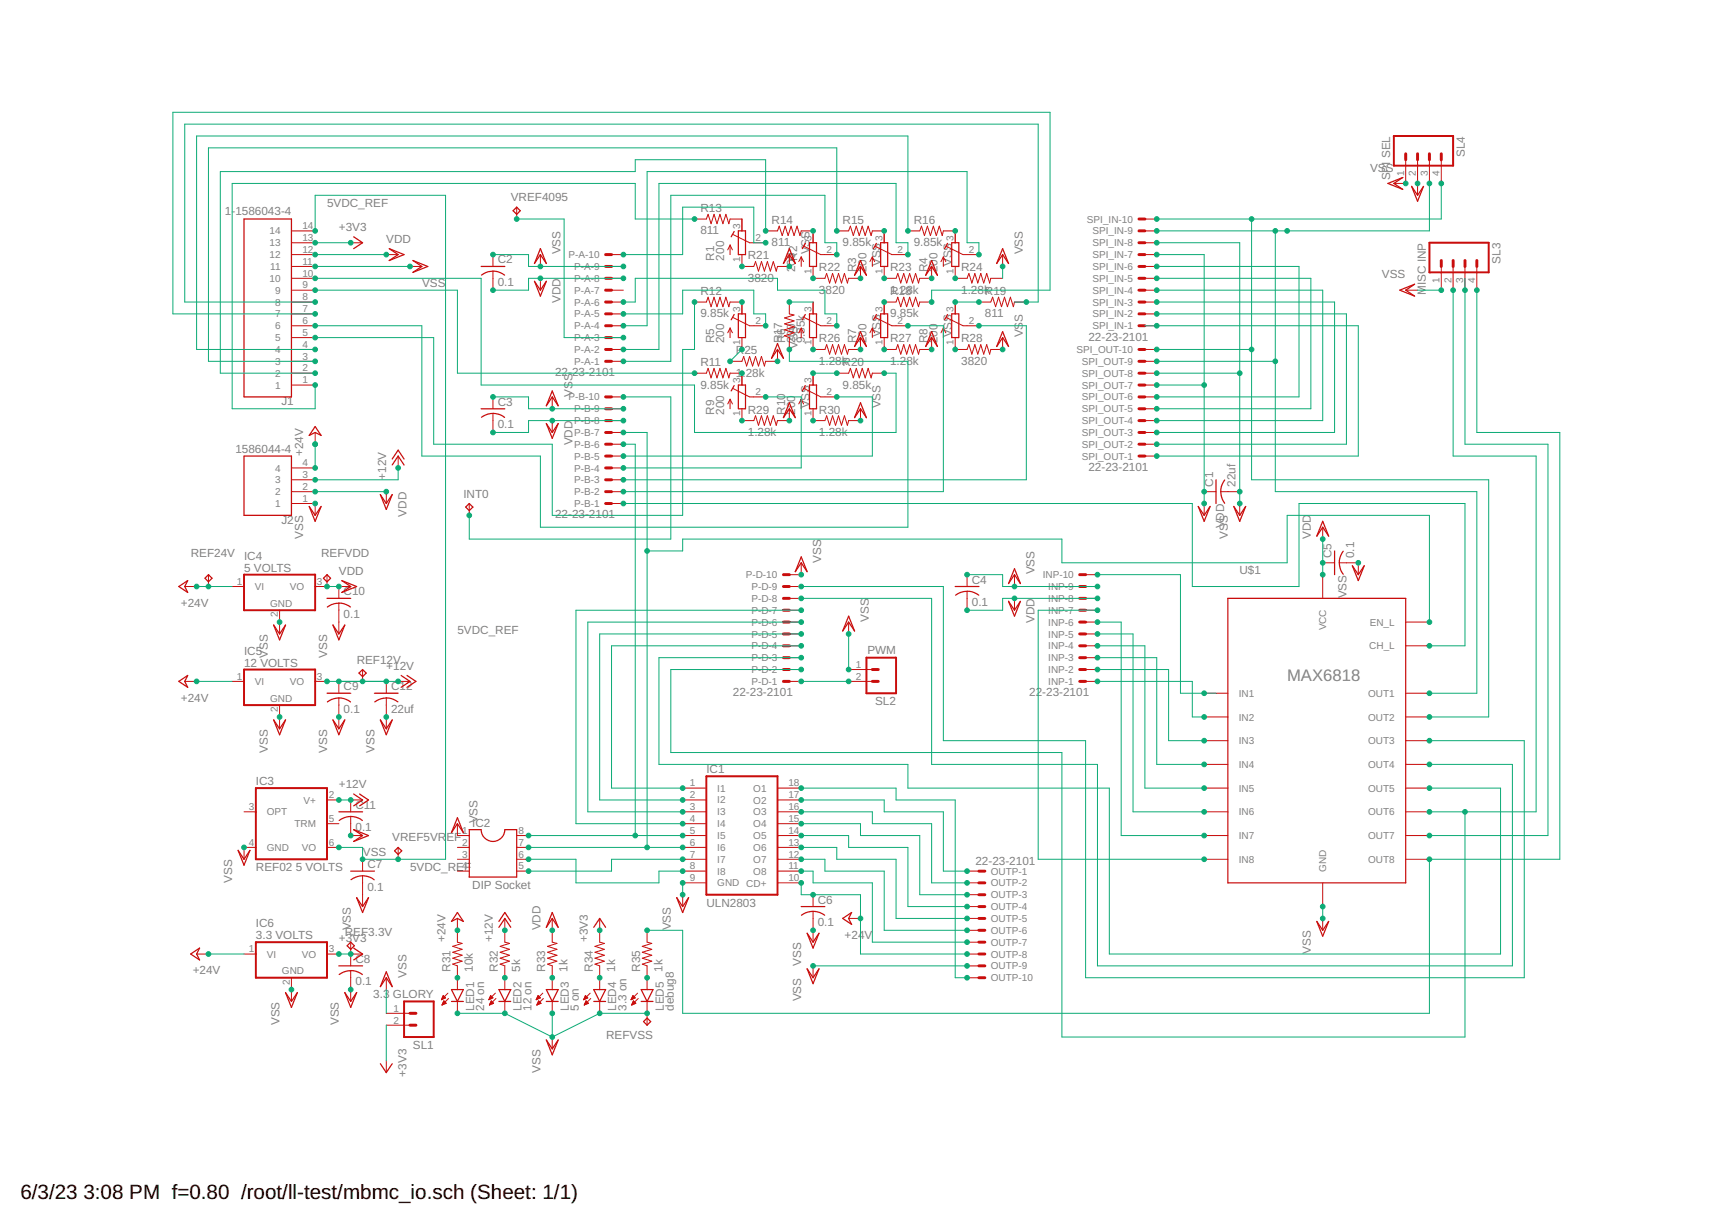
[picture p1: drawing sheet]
<svg xmlns="http://www.w3.org/2000/svg" width="297mm" height="210mm" viewBox="0 0 297 210" stroke-linecap="round" stroke-linejoin="round" font-family="sans-serif">
<defs><g id="words">
<g font-size="3.5">
<text x="3.5" y="205.4">6/3/23</text>
<text x="14.3" y="205.4">3:08 PM f=0.80 /root/ll-test/mbmc_io.sch (Sheet: 1/1)</text>
</g>
<text font-size="2.9" fill="#808080" x="220.6" y="116.7">MAX6818</text>
<g font-size="2" fill="#808080">
<text x="234.8" y="29.4">VSS</text>
<text x="251.1" y="26.9" transform="rotate(-90 251.1 26.9)">SL4</text>
<text x="56.1" y="35.5">5VDC_REF</text>
<text x="87.5" y="34.5">VREF4095</text>
<text x="238.3" y="30.9" transform="rotate(-90 238.3 30.9)">SPI SEL</text>
<text x="38.6" y="36.9">1-</text>
<text x="40.3" y="36.9">1586043-4</text>
<text x="58.1" y="39.6">+3V3</text>
<text x="66.2" y="41.6">VDD</text>
<text x="120.1" y="40.2">811</text>
<text x="120.1" y="36.3">R13</text>
<text x="132.2" y="38.4">R14</text>
<text x="144.4" y="38.4">R15</text>
<text x="156.6" y="38.4">R16</text>
<text x="85.3" y="45.1">C2</text>
<text x="96.1" y="43.6" transform="rotate(-90 96.1 43.6)">VSS</text>
<text x="122.4" y="44.6" transform="rotate(-90 122.4 44.6)">R1</text>
<text x="124.1" y="44.6" transform="rotate(-90 124.1 44.6)">200</text>
<text x="128.2" y="44.5">R21</text>
<text x="132.2" y="42.2">811</text>
<text x="136.3" y="46.7" transform="rotate(-90 136.3 46.7)">20R2</text>
<text x="136.3" y="44.4" transform="rotate(-90 136.3 44.4)">0</text>
<text x="138.7" y="43.6" transform="rotate(-90 138.7 43.6)">VSS</text>
<text x="140.4" y="46.5">R22</text>
<text x="144.4" y="42.2">9.85k</text>
<text x="146.8" y="46.7" transform="rotate(-90 146.8 46.7)">R3</text>
<text x="148.5" y="46.7" transform="rotate(-90 148.5 46.7)">200</text>
<text x="150.9" y="45.6" transform="rotate(-90 150.9 45.6)">VSS</text>
<text x="152.6" y="46.5">R23</text>
<text x="156.6" y="42.2">9.85k</text>
<text x="159" y="46.7" transform="rotate(-90 159 46.7)">R4</text>
<text x="160.7" y="46.7" transform="rotate(-90 160.7 46.7)">200</text>
<text x="163.1" y="45.6" transform="rotate(-90 163.1 45.6)">VSS</text>
<text x="164.8" y="46.5">R24</text>
<text x="175.3" y="43.6" transform="rotate(-90 175.3 43.6)">VSS</text>
<text x="236.9" y="47.7">VSS</text>
<text x="257.2" y="45.2" transform="rotate(-90 257.2 45.2)">SL3</text>
<text x="72.4" y="49.1">VSS</text>
<text x="85.3" y="49">0.1</text>
<text x="96.1" y="51.9" transform="rotate(-90 96.1 51.9)">VDD</text>
<text x="120.1" y="50.5">R12</text>
<text x="128.2" y="48.3">3820</text>
<text x="140.4" y="50.3">3</text>
<text x="141.5" y="50.3">820</text>
<text x="152.6" y="50.3">1.28k</text>
<text x="152.6" y="50.5">R18</text>
<text x="164.8" y="50.3">1.28kR19</text>
<text x="244.4" y="50.5" transform="rotate(-90 244.4 50.5)">MISC INP</text>
<text x="120.1" y="54.4">9.85k</text>
<text x="122.4" y="58.9" transform="rotate(-90 122.4 58.9)">R5</text>
<text x="124.1" y="58.9" transform="rotate(-90 124.1 58.9)">200</text>
<text x="134.1" y="58.9" transform="rotate(-90 134.1 58.9)">R1</text>
<text x="134.6" y="58.9" transform="rotate(-90 134.6 58.9)">R67</text>
<text x="136.7" y="59.8" transform="rotate(-90 136.7 59.8)">V2S0S0</text>
<text x="137.9" y="58.9" transform="rotate(-90 137.9 58.9)">9.85k</text>
<text x="140.4" y="58.7">R26</text>
<text x="146.8" y="58.9" transform="rotate(-90 146.8 58.9)">R7</text>
<text x="148.5" y="58.9" transform="rotate(-90 148.5 58.9)">200</text>
<text x="150.9" y="57.8" transform="rotate(-90 150.9 57.8)">VSS</text>
<text x="152.6" y="54.4">9.85k</text>
<text x="152.6" y="58.7">R27</text>
<text x="159" y="58.9" transform="rotate(-90 159 58.9)">R8</text>
<text x="160.7" y="58.9" transform="rotate(-90 160.7 58.9)">200</text>
<text x="163.1" y="57.8" transform="rotate(-90 163.1 57.8)">VSS</text>
<text x="164.8" y="58.7">R28</text>
<text x="168.8" y="54.4">811</text>
<text x="175.3" y="57.8" transform="rotate(-90 175.3 57.8)">VSS</text>
<text x="186.6" y="58.3">22-23-2101</text>
<text x="95.1" y="64.4">22-23-2101</text>
<text x="120.1" y="62.7">R11</text>
<text x="126.1" y="64.5">1</text>
<text x="126.1" y="60.7">R25</text>
<text x="127.3" y="64.5">.28k</text>
<text x="140.4" y="62.5">1.28kR20</text>
<text x="152.6" y="62.5">1.28k</text>
<text x="164.8" y="62.5">3820</text>
<text x="48.2" y="69.4">J1</text>
<text x="85.3" y="69.5">C3</text>
<text x="98.1" y="68" transform="rotate(-90 98.1 68)">VSS</text>
<text x="120.1" y="66.6">9.85k</text>
<text x="122.4" y="71" transform="rotate(-90 122.4 71)">R9</text>
<text x="124.1" y="71" transform="rotate(-90 124.1 71)">200</text>
<text x="128.2" y="70.9">R29</text>
<text x="134.6" y="71" transform="rotate(-90 134.6 71)">R10</text>
<text x="136.3" y="71" transform="rotate(-90 136.3 71)">200</text>
<text x="138.7" y="70" transform="rotate(-90 138.7 70)">VSS</text>
<text x="140.4" y="70.9">R30</text>
<text x="144.4" y="66.6">9.85k</text>
<text x="150.9" y="70" transform="rotate(-90 150.9 70)">VSS</text>
<text x="40.4" y="77.5">1586044-4</text>
<text x="85.3" y="73.4">0.1</text>
<text x="98.1" y="76.3" transform="rotate(-90 98.1 76.3)">VDD</text>
<text x="128.2" y="74.7">1.28k</text>
<text x="140.4" y="74.7">1.28k</text>
<text x="52" y="78.2" transform="rotate(-90 52 78.2)">+24V</text>
<text x="66.2" y="82.2" transform="rotate(-90 66.2 82.2)">+12V</text>
<text x="186.6" y="80.7">22-23-2101</text>
<text x="207.9" y="83.4" transform="rotate(-90 207.9 83.4)">C1</text>
<text x="211.8" y="83.4" transform="rotate(-90 211.8 83.4)">22uf</text>
<text x="48.2" y="89.7">J2</text>
<text x="69.7" y="88.5" transform="rotate(-90 69.7 88.5)">VDD</text>
<text x="79.4" y="85.3">INT0</text>
<text x="95.1" y="88.8">22-23-2101</text>
<text x="32.7" y="95.4">REF24V</text>
<text x="41.8" y="95.9">IC4</text>
<text x="52" y="92.4" transform="rotate(-90 52 92.4)">VSS</text>
<text x="55" y="95.4">REFVDD</text>
<text x="209.8" y="90.5" transform="rotate(-90 209.8 90.5)">VDD</text>
<text x="210.5" y="92.4" transform="rotate(-90 210.5 92.4)">VSS</text>
<text x="224.7" y="92.4" transform="rotate(-90 224.7 92.4)">VDD</text>
<text x="228.2" y="95.6" transform="rotate(-90 228.2 95.6)">C5</text>
<text x="232.1" y="95.6" transform="rotate(-90 232.1 95.6)">0.1</text>
<text x="41.8" y="98">5 VOLTS</text>
<text x="58.1" y="98.5">VDD</text>
<text x="140.8" y="96.4" transform="rotate(-90 140.8 96.4)">VSS</text>
<text x="166.6" y="100">C4</text>
<text x="177.3" y="98.4" transform="rotate(-90 177.3 98.4)">VSS</text>
<text x="212.5" y="98.4">U$1</text>
<text x="31" y="104">+24V</text>
<text x="58.9" y="105.9">0.1</text>
<text x="58.9" y="102">C10</text>
<text x="148.9" y="106.6" transform="rotate(-90 148.9 106.6)">VSS</text>
<text x="166.6" y="103.9">0.1</text>
<text x="177.3" y="106.8" transform="rotate(-90 177.3 106.8)">VDD</text>
<text x="230.8" y="102.5" transform="rotate(-90 230.8 102.5)">VSS</text>
<text x="41.8" y="112.2">IC5</text>
<text x="45.9" y="112.7" transform="rotate(-90 45.9 112.7)">VSS</text>
<text x="56.1" y="112.7" transform="rotate(-90 56.1 112.7)">VSS</text>
<text x="61.1" y="113.7">REF12V</text>
<text x="78.4" y="108.6">5VDC_REF</text>
<text x="148.7" y="112.1">PWM</text>
<text x="41.8" y="114.2">12 VOLTS</text>
<text x="58.9" y="118.3">C9</text>
<text x="66.2" y="114.7">+12V</text>
<text x="67" y="118.3">C12</text>
<text x="125.6" y="119.3">22-23-2101</text>
<text x="176.4" y="119.3">22-23-2101</text>
<text x="31" y="120.2">+24V</text>
<text x="58.9" y="122.1">0.1</text>
<text x="67" y="122.1">22uf</text>
<text x="150" y="120.8">SL2</text>
<text x="45.9" y="128.9" transform="rotate(-90 45.9 128.9)">VSS</text>
<text x="56.1" y="128.9" transform="rotate(-90 56.1 128.9)">VSS</text>
<text x="64.2" y="128.9" transform="rotate(-90 64.2 128.9)">VSS</text>
<text x="43.9" y="134.5">IC3</text>
<text x="58.1" y="135">+12V</text>
<text x="121.1" y="132.4">IC1</text>
<text x="60.9" y="142.5">0.1</text>
<text x="60.9" y="138.6">C11</text>
<text x="80.9" y="141.6">IC2</text>
<text x="81.9" y="141.1" transform="rotate(-90 81.9 141.1)">VSS</text>
<text x="43.9" y="149.3">REF02</text>
<text x="50.7" y="149.3">5 VOLTS</text>
<text x="62.2" y="146.6">VSS</text>
<text x="63" y="148.7">C7</text>
<text x="67.2" y="144.2">VREF5VR</text>
<text x="70.3" y="149.3">5VDC_REF</text>
<text x="76.5" y="144.2">EF</text>
<text x="167.2" y="148.1">22-23-2101</text>
<text x="39.8" y="151.3" transform="rotate(-90 39.8 151.3)">VSS</text>
<text x="63" y="152.6">0.1</text>
<text x="80.9" y="152.3">DIP Socket</text>
<text x="121.1" y="155.4">ULN2803</text>
<text x="140.2" y="154.8">C6</text>
<text x="43.9" y="160.9">3.3 VOLTS</text>
<text x="43.9" y="158.9">IC6</text>
<text x="58.1" y="161.4">+3</text>
<text x="59.1" y="160.4">REF3.3V</text>
<text x="60.1" y="159.4" transform="rotate(-90 60.1 159.4)">VSS</text>
<text x="60.4" y="161.4">V3</text>
<text x="76.4" y="161.4" transform="rotate(-90 76.4 161.4)">+24V</text>
<text x="84.5" y="161.4" transform="rotate(-90 84.5 161.4)">+12V</text>
<text x="92.6" y="159.4" transform="rotate(-90 92.6 159.4)">VDD</text>
<text x="100.8" y="161.4" transform="rotate(-90 100.8 161.4)">+3V3</text>
<text x="115" y="159.4" transform="rotate(-90 115 159.4)">VSS</text>
<text x="140.2" y="158.7">0.1</text>
<text x="144.8" y="160.8">+24V</text>
<text x="33" y="166.9">+24V</text>
<text x="60.9" y="165">C8</text>
<text x="69.7" y="167.5" transform="rotate(-90 69.7 167.5)">VSS</text>
<text x="77.2" y="166.5" transform="rotate(-90 77.2 166.5)">R31</text>
<text x="81" y="166.5" transform="rotate(-90 81 166.5)">10k</text>
<text x="85.3" y="166.5" transform="rotate(-90 85.3 166.5)">R32</text>
<text x="89.2" y="166.5" transform="rotate(-90 89.2 166.5)">5k</text>
<text x="93.5" y="166.5" transform="rotate(-90 93.5 166.5)">R33</text>
<text x="97.3" y="166.5" transform="rotate(-90 97.3 166.5)">1k</text>
<text x="101.6" y="166.5" transform="rotate(-90 101.6 166.5)">R34</text>
<text x="105.4" y="166.5" transform="rotate(-90 105.4 166.5)">1k</text>
<text x="109.7" y="166.5" transform="rotate(-90 109.7 166.5)">R35</text>
<text x="113.6" y="166.5" transform="rotate(-90 113.6 166.5)">1k</text>
<text x="137.3" y="165.5" transform="rotate(-90 137.3 165.5)">VSS</text>
<text x="224.7" y="163.5" transform="rotate(-90 224.7 163.5)">VSS</text>
<text x="60.9" y="168.9">0.1</text>
<text x="64" y="171">3.3</text>
<text x="67.3" y="171">GLORY</text>
<text x="81.2" y="173.2" transform="rotate(-90 81.2 173.2)">LED1</text>
<text x="83" y="173.2" transform="rotate(-90 83 173.2)">24 on</text>
<text x="89.4" y="173.2" transform="rotate(-90 89.4 173.2)">LED2</text>
<text x="91.1" y="173.2" transform="rotate(-90 91.1 173.2)">12 on</text>
<text x="97.5" y="173.2" transform="rotate(-90 97.5 173.2)">LED3</text>
<text x="99.2" y="173.2" transform="rotate(-90 99.2 173.2)">5 on</text>
<text x="105.6" y="173.2" transform="rotate(-90 105.6 173.2)">LED4</text>
<text x="107.4" y="173.2" transform="rotate(-90 107.4 173.2)">3.3 on</text>
<text x="113.8" y="173.2" transform="rotate(-90 113.8 173.2)">LED5</text>
<text x="115.5" y="173.2" transform="rotate(-90 115.5 173.2)">debug8</text>
<text x="137.3" y="171.6" transform="rotate(-90 137.3 171.6)">VSS</text>
<text x="47.9" y="175.7" transform="rotate(-90 47.9 175.7)">VSS</text>
<text x="58.1" y="175.7" transform="rotate(-90 58.1 175.7)">VSS</text>
<text x="70.8" y="179.7">SL1</text>
<text x="103.9" y="178.1">REFVSS</text>
<text x="69.7" y="184.5" transform="rotate(-90 69.7 184.5)">+3V3</text>
<text x="92.6" y="183.8" transform="rotate(-90 92.6 183.8)">VSS</text>
</g>
<g font-size="1.7" fill="#808080">
<text x="240.7" y="30.2" transform="rotate(-90 240.7 30.2)">1</text>
<text x="242.7" y="30.2" transform="rotate(-90 242.7 30.2)">2</text>
<text x="244.7" y="30.2" transform="rotate(-90 244.7 30.2)">3</text>
<text x="246.7" y="30.2" transform="rotate(-90 246.7 30.2)">4</text>
<text x="46.2" y="40.2">14</text>
<text x="51.8" y="41.3">13</text>
<text x="51.8" y="39.3">14</text>
<text x="126.9" y="39.3" transform="rotate(-90 126.9 39.3)">3</text>
<text x="129.5" y="41.3">2</text>
<text x="139.1" y="41.3" transform="rotate(-90 139.1 41.3)">3</text>
<text x="151.3" y="41.3" transform="rotate(-90 151.3 41.3)">3</text>
<text x="163.4" y="41.3" transform="rotate(-90 163.4 41.3)">3</text>
<text x="186.3" y="38.1">SPI_IN-10</text>
<text x="187.2" y="40.2">SPI_IN-9</text>
<text x="46.2" y="44.2">12</text>
<text x="46.2" y="42.2">13</text>
<text x="46.3" y="46.3">11</text>
<text x="51.8" y="47.4">10</text>
<text x="51.8" y="45.4">11</text>
<text x="51.8" y="43.3">12</text>
<text x="97.4" y="44.2">P-A-10</text>
<text x="98.4" y="46.3">P-A-9</text>
<text x="126.9" y="44.9" transform="rotate(-90 126.9 44.9)">1</text>
<text x="139.1" y="46.9" transform="rotate(-90 139.1 46.9)">1</text>
<text x="141.7" y="43.3">2</text>
<text x="151.3" y="46.9" transform="rotate(-90 151.3 46.9)">1</text>
<text x="153.9" y="43.3">2</text>
<text x="163.4" y="46.9" transform="rotate(-90 163.4 46.9)">1</text>
<text x="166.1" y="43.3">2</text>
<text x="187.2" y="46.3">SPI_IN-6</text>
<text x="187.2" y="44.2">SPI_IN-7</text>
<text x="187.2" y="42.2">SPI_IN-8</text>
<text x="46.2" y="48.3">10</text>
<text x="47.1" y="52.4">8</text>
<text x="47.1" y="50.3">9</text>
<text x="51.8" y="53.5">7</text>
<text x="51.8" y="51.5">8</text>
<text x="51.8" y="49.4">9</text>
<text x="98.4" y="52.4">P-A-6</text>
<text x="98.4" y="50.3">P-A-7</text>
<text x="98.4" y="48.3">P-A-8</text>
<text x="126.9" y="53.5" transform="rotate(-90 126.9 53.5)">3</text>
<text x="139.1" y="53.5" transform="rotate(-90 139.1 53.5)">3</text>
<text x="151.3" y="53.5" transform="rotate(-90 151.3 53.5)">3</text>
<text x="163.4" y="53.5" transform="rotate(-90 163.4 53.5)">3</text>
<text x="187.2" y="52.4">SPI_IN-3</text>
<text x="187.2" y="50.3">SPI_IN-4</text>
<text x="187.2" y="48.3">SPI_IN-5</text>
<text x="246.7" y="48.5" transform="rotate(-90 246.7 48.5)">1</text>
<text x="248.8" y="48.5" transform="rotate(-90 248.8 48.5)">2</text>
<text x="250.8" y="48.5" transform="rotate(-90 250.8 48.5)">3</text>
<text x="252.8" y="48.5" transform="rotate(-90 252.8 48.5)">4</text>
<text x="47.1" y="58.5">5</text>
<text x="47.1" y="56.4">6</text>
<text x="47.1" y="54.4">7</text>
<text x="51.8" y="59.6">4</text>
<text x="51.8" y="57.6">5</text>
<text x="51.8" y="55.5">6</text>
<text x="98.4" y="58.5">P-A-3</text>
<text x="98.4" y="56.4">P-A-4</text>
<text x="98.4" y="54.4">P-A-5</text>
<text x="126.9" y="59.1" transform="rotate(-90 126.9 59.1)">1</text>
<text x="129.5" y="55.5">2</text>
<text x="139.1" y="59.1" transform="rotate(-90 139.1 59.1)">1</text>
<text x="141.7" y="55.5">2</text>
<text x="151.3" y="59.1" transform="rotate(-90 151.3 59.1)">1</text>
<text x="153.9" y="55.5">2</text>
<text x="163.4" y="59.1" transform="rotate(-90 163.4 59.1)">1</text>
<text x="166.1" y="55.5">2</text>
<text x="187.2" y="56.4">SPI_IN-1</text>
<text x="187.2" y="54.4">SPI_IN-2</text>
<text x="47.1" y="64.6">2</text>
<text x="47.1" y="62.5">3</text>
<text x="47.1" y="60.5">4</text>
<text x="51.8" y="65.7">1</text>
<text x="51.8" y="63.7">2</text>
<text x="51.8" y="61.6">3</text>
<text x="98.4" y="62.5">P-A-1</text>
<text x="98.4" y="60.5">P-A-2</text>
<text x="126.9" y="65.7" transform="rotate(-90 126.9 65.7)">3</text>
<text x="139.1" y="65.7" transform="rotate(-90 139.1 65.7)">3</text>
<text x="184.5" y="60.5">SPI_OUT-10</text>
<text x="185.4" y="64.6">SPI_OUT-8</text>
<text x="185.4" y="62.5">SPI_OUT-9</text>
<text x="47.1" y="66.6">1</text>
<text x="97.4" y="68.6">P-B-10</text>
<text x="98.4" y="70.6">P-B-9</text>
<text x="126.9" y="71.3" transform="rotate(-90 126.9 71.3)">1</text>
<text x="129.5" y="67.7">2</text>
<text x="139.1" y="71.3" transform="rotate(-90 139.1 71.3)">1</text>
<text x="141.7" y="67.7">2</text>
<text x="185.4" y="70.6">SPI_OUT-5</text>
<text x="185.4" y="68.6">SPI_OUT-6</text>
<text x="185.4" y="66.6">SPI_OUT-7</text>
<text x="98.4" y="76.7">P-B-6</text>
<text x="98.4" y="74.7">P-B-7</text>
<text x="98.4" y="72.7">P-B-8</text>
<text x="185.4" y="76.7">SPI_OUT-2</text>
<text x="185.4" y="74.7">SPI_OUT-3</text>
<text x="185.4" y="72.7">SPI_OUT-4</text>
<text x="47.1" y="82.8">3</text>
<text x="47.1" y="80.8">4</text>
<text x="51.8" y="84">2</text>
<text x="51.8" y="81.9">3</text>
<text x="51.8" y="79.9">4</text>
<text x="98.4" y="82.8">P-B-3</text>
<text x="98.4" y="80.8">P-B-4</text>
<text x="98.4" y="78.8">P-B-5</text>
<text x="185.4" y="78.8">SPI_OUT-1</text>
<text x="47.1" y="86.9">1</text>
<text x="47.1" y="84.9">2</text>
<text x="51.8" y="86">1</text>
<text x="98.4" y="86.9">P-B-1</text>
<text x="98.4" y="84.9">P-B-2</text>
<text x="40.6" y="100.2">1</text>
<text x="43.7" y="101.1">VI</text>
<text x="49.7" y="101.1">VO</text>
<text x="54.3" y="100.2">3</text>
<text x="127.8" y="99.1">P-D-10</text>
<text x="128.8" y="101.1">P-D-9</text>
<text x="178.7" y="99.1">INP-10</text>
<text x="179.7" y="101.1">INP-9</text>
<text x="46.3" y="104">GND</text>
<text x="47.6" y="105.8" transform="rotate(-90 47.6 105.8)">2</text>
<text x="128.8" y="107.2">P-D-6</text>
<text x="128.8" y="105.2">P-D-7</text>
<text x="128.8" y="103.2">P-D-8</text>
<text x="179.7" y="107.2">INP-6</text>
<text x="179.7" y="105.2">INP-7</text>
<text x="179.7" y="103.2">INP-8</text>
<text x="234.8" y="107.2">EN_L</text>
<text x="128.8" y="113.3">P-D-3</text>
<text x="128.8" y="111.3">P-D-4</text>
<text x="128.8" y="109.2">P-D-5</text>
<text x="179.7" y="113.3">INP-3</text>
<text x="179.7" y="111.3">INP-4</text>
<text x="179.7" y="109.2">INP-5</text>
<text x="227.3" y="108" transform="rotate(-90 227.3 108)">VCC</text>
<text x="234.7" y="111.3">CH_L</text>
<text x="40.6" y="116.5">1</text>
<text x="43.7" y="117.4">VI</text>
<text x="49.7" y="117.4">VO</text>
<text x="54.3" y="116.5">3</text>
<text x="128.8" y="117.4">P-D-1</text>
<text x="128.8" y="115.3">P-D-2</text>
<text x="146.7" y="114.4">1</text>
<text x="146.7" y="116.5">2</text>
<text x="179.7" y="117.4">INP-1</text>
<text x="179.7" y="115.3">INP-2</text>
<text x="212.3" y="119.4">IN1</text>
<text x="234.5" y="119.4">OUT1</text>
<text x="46.3" y="120.2">GND</text>
<text x="47.6" y="122.1" transform="rotate(-90 47.6 122.1)">2</text>
<text x="212.3" y="123.5">IN2</text>
<text x="234.5" y="123.5">OUT2</text>
<text x="212.3" y="127.5">IN3</text>
<text x="212.3" y="131.6">IN4</text>
<text x="234.5" y="127.5">OUT3</text>
<text x="234.5" y="131.6">OUT4</text>
<text x="52" y="137.7">V+</text>
<text x="56.3" y="136.8">2</text>
<text x="118.2" y="134.8">1</text>
<text x="118.2" y="136.8">2</text>
<text x="122.9" y="135.6">I1</text>
<text x="122.9" y="137.7">I2</text>
<text x="129.1" y="135.7">O1</text>
<text x="129.1" y="137.7">O2</text>
<text x="135.1" y="134.8">18</text>
<text x="135.1" y="136.8">17</text>
<text x="212.3" y="135.6">IN5</text>
<text x="234.5" y="135.7">OUT5</text>
<text x="42.6" y="138.8">3</text>
<text x="45.7" y="139.7">OPT</text>
<text x="50.5" y="141.7">TRM</text>
<text x="56.3" y="140.8">5</text>
<text x="79.2" y="142.9">1</text>
<text x="88.8" y="142.9">8</text>
<text x="118.2" y="138.8">3</text>
<text x="118.2" y="140.8">4</text>
<text x="118.2" y="142.9">5</text>
<text x="122.9" y="139.7">I3</text>
<text x="122.9" y="141.7">I4</text>
<text x="122.9" y="143.8">I5</text>
<text x="129.1" y="139.7">O3</text>
<text x="129.1" y="141.7">O4</text>
<text x="129.1" y="143.8">O5</text>
<text x="135.1" y="138.8">16</text>
<text x="135.1" y="140.8">15</text>
<text x="135.1" y="142.9">14</text>
<text x="212.3" y="139.7">IN6</text>
<text x="212.3" y="143.8">IN7</text>
<text x="234.5" y="139.7">OUT6</text>
<text x="234.5" y="143.8">OUT7</text>
<text x="42.6" y="144.9">4</text>
<text x="45.7" y="145.8">GND</text>
<text x="51.7" y="145.8">VO</text>
<text x="56.3" y="144.9">6</text>
<text x="79.2" y="144.9">2</text>
<text x="79.2" y="146.9">3</text>
<text x="79.2" y="149">4</text>
<text x="88.8" y="149">5</text>
<text x="88.8" y="146.9">6</text>
<text x="88.8" y="144.9">7</text>
<text x="118.2" y="144.9">6</text>
<text x="118.2" y="146.9">7</text>
<text x="118.2" y="149">8</text>
<text x="122.9" y="145.8">I6</text>
<text x="122.9" y="147.8">I7</text>
<text x="122.9" y="149.9">I8</text>
<text x="129.1" y="149.9">O8</text>
<text x="129.1" y="145.8">O6</text>
<text x="129.1" y="147.8">O7</text>
<text x="135.1" y="149">11</text>
<text x="135.1" y="144.9">13</text>
<text x="135.1" y="146.9">12</text>
<text x="169.8" y="149.9">OUTP-1</text>
<text x="212.3" y="147.8">IN8</text>
<text x="227.3" y="149.4" transform="rotate(-90 227.3 149.4)">GND</text>
<text x="234.5" y="147.8">OUT8</text>
<text x="118.2" y="151">9</text>
<text x="122.9" y="151.9">GND CD+</text>
<text x="135.1" y="151">10</text>
<text x="169.8" y="151.9">OUTP-2</text>
<text x="169.8" y="153.9">OUTP-3</text>
<text x="169.8" y="156">OUTP-4</text>
<text x="169.8" y="158">OUTP-5</text>
<text x="169.8" y="160">OUTP-6</text>
<text x="42.6" y="163.2">1</text>
<text x="45.7" y="164.1">VI</text>
<text x="48.3" y="166.9">GND</text>
<text x="51.7" y="164.1">VO</text>
<text x="56.3" y="163.2">3</text>
<text x="169.8" y="162.1">OUTP-7</text>
<text x="169.8" y="164.1">OUTP-8</text>
<text x="169.8" y="166.1">OUTP-9</text>
<text x="49.7" y="168.8" transform="rotate(-90 49.7 168.8)">2</text>
<text x="67.5" y="173.3">1</text>
<text x="169.8" y="168.1">OUTP-10</text>
<text x="67.5" y="175.4">2</text>
</g>
</g></defs>
<g fill="none" stroke="#c90d0c" stroke-width=".51">
<path d="M195.2 39.6h1M195.2 37.5h1M240.9 26.4v1M243 26.4v1M245 26.4v1M247 26.4v1M103.8 59.9h1M103.8 57.8h1M103.8 55.8h1M103.8 53.8h1M103.8 51.8h1M103.8 49.7h1"/>
<path d="M103.8 47.7h1M103.8 45.7h1M103.8 43.6h1M195.2 59.9h1M195.2 55.8h1M195.2 53.8h1M195.2 51.8h1M195.2 49.7h1M195.2 47.7h1M195.2 45.7h1M195.2 43.6h1M195.2 41.6h1"/>
<path d="M247 44.6v1.1M249.1 44.6v1.1M251.1 44.6v1.1M253.1 44.6v1.1M103.8 78.1h1M103.8 76.1h1M103.8 74.1h1M103.8 72.1h1M103.8 70h1M103.8 68h1M103.8 61.9h1M195.2 78.1h1"/>
<path d="M195.2 76.1h1M195.2 74.1h1M195.2 72.1h1M195.2 70h1M195.2 68h1M195.2 61.9h1M195.2 66h1M195.2 63.9h1M103.8 86.3h1M103.8 84.2h1M103.8 82.2h1M103.8 80.2h1"/>
<path d="M134.3 98.5h1M185.1 98.5h1M134.3 116.8h1M134.3 114.7h1M134.3 112.7h1M134.3 110.7h1M134.3 108.6h1M134.3 106.6h1M134.3 104.6h1M134.3 102.5h1M134.3 100.5h1M149.5 116.8h1"/>
<path d="M149.5 114.7h1M185.1 116.8h1M185.1 114.7h1M185.1 112.7h1M185.1 110.7h1M185.1 108.6h1M185.1 106.6h1M185.1 104.6h1M185.1 102.5h1M185.1 100.5h1M167.8 149.3h1M167.8 151.3h1"/>
<path d="M167.8 153.3h1M167.8 155.3h1M167.8 157.4h1M167.8 159.4h1M70.3 175.7h1M70.3 173.6h1M167.8 161.4h1M167.8 163.5h1M167.8 165.5h1M167.8 167.5h1"/>
</g>
<g fill="none" stroke="#c90d0c" stroke-width=".17">
<path d="M50 39.6h4M88.6 35.5v2M119 37.5h2.1l.3-.8 .5 1.6 .5-1.6 .5 1.6 .5-1.6 .5 1.6 .5-1.6 .5 1.6 .2-.8h2.1v2.1M131.2 39.6h2.1l.3-.8 .5 1.6 .5-1.6 .5 1.6 .5-1.6 .5 1.6 .5-1.6 .5 1.6 .2-.8h2.1v2M143.4 39.6h2.1l.3-.8 .5 1.6 .5-1.6 .5 1.6 .5-1.6 .5 1.6 .5-1.6 .5 1.6 .2-.8h2.1v2M155.6 39.6h2l.3-.8 .6 1.6 .5-1.6 .5 1.6 .5-1.6 .5 1.6 .5-1.6 .5 1.6 .2-.8h2v2M196.2 39.6h2.1M196.2 37.5h2.1M240.9 27.4v4h-2M243 27.4v6.1M245 27.4v4M247 27.4v4"/>
<path d="M50 59.9h4M50 57.8h4M50 55.8h4M50 53.8h4M50 51.8h4M50 49.7h4M50 47.7h4M50 45.7h4M50 43.6h4M50 41.6h4M60.1 41.6h2M66.2 43.6h2"/>
<path d="M70.3 45.7h2M84.5 43.6v2.1M84.5 46.5v3.2M92.6 43.6v2.1M92.6 47.7v2M104.8 59.9h2M104.8 57.8h2M104.8 55.8h2M104.8 53.8h2M104.8 51.8h2M104.8 49.7h2M104.8 47.7h2"/>
<path d="M104.8 45.7h2M104.8 43.6h2M119 51.8h2.1l.3-.9 .5 1.7 .5-1.7 .5 1.7 .5-1.7 .5 1.7 .5-1.7 .5 1.7 .2-.8h2.1v2M125.1 42v1.6M125.1 56.2v1.6M125.1 42l-.4 .8M125.1 42l.4 .8M125.1 56.2l-.4 .8M125.1 56.2l.4 .8M125.7 54.4l2.8 1.4h2.7M125.7 40.2l2.8 1.4h2.7M127.2 43.6v2.1h2l.3-.9 .5 1.7 .5-1.7 .5 1.7 .5-1.7 .5 1.7 .5-1.7 .6 1.7 .2-.8h2v-2.1"/>
<path d="M127.2 57.8v2.1M133.3 59.9v2h-2.1l-.2 .8-.5-1.6-.5 1.6-.5-1.6-.5 1.6-.5-1.6-.5 1.6-.5-1.6-.3 .8h-2.1M135.3 51.8v2l.8 .2-1.6 .5 1.6 .5-1.6 .5 1.6 .5-1.6 .5 1.6 .5-1.6 .5 .8 .3v2.1M137.3 44v1.7M137.3 56.2v1.6M137.3 44l-.4 .8M137.3 44l.4 .8M137.3 56.2l-.4 .8M137.3 56.2l.4 .8M137.9 54.4l2.8 1.4h2.7M137.9 42.2l2.8 1.4h2.7M139.4 57.8v2.1h2l.3-.8 .5 1.6 .5-1.6 .5 1.6 .5-1.6 .5 1.6 .5-1.6 .5 1.6 .3-.8h2v-2.1"/>
<path d="M139.4 45.7v2h2l.3-.8 .5 1.6 .5-1.6 .5 1.6 .5-1.6 .5 1.6 .5-1.6 .5 1.6 .3-.8h2v-2M139.4 51.8v2M149.5 44v1.7M149.5 56.2v1.6M149.5 44l-.4 .8M149.5 44l.4 .8M149.5 56.2l-.4 .8M149.5 56.2l.4 .8M150.1 54.4l2.8 1.4h2.7M150.1 42.2l2.8 1.4h2.7M151.6 57.8v2.1h2l.3-.8 .5 1.6 .5-1.6 .5 1.6 .5-1.6 .5 1.6 .5-1.6 .5 1.6 .2-.8h2.1v-2.1M151.6 45.7v2h2l.3-.8 .5 1.6 .5-1.6 .5 1.6 .5-1.6 .5 1.6 .5-1.6 .5 1.6 .2-.8h2.1v-2"/>
<path d="M159.7 51.8h-2.1l-.2 .8-.5-1.7-.5 1.7-.5-1.7-.5 1.7-.5-1.7-.5 1.7-.5-1.7-.3 .9h-2v2M161.7 44v1.7M161.7 56.2v1.6M161.7 44l-.4 .8M161.7 44l.4 .8M161.7 56.2l-.4 .8M161.7 56.2l.4 .8M162.2 54.4l2.9 1.4h2.7M162.2 42.2l2.9 1.4h2.7M163.7 57.8v2.1h2.1l.3-.8 .5 1.6 .5-1.6 .5 1.6 .5-1.6 .5 1.6 .5-1.6 .5 1.6 .2-.8h2.1v-2.1M163.7 45.7v2h2.1l.3-.8 .5 1.6 .5-1.6 .5 1.6 .5-1.6 .5 1.6 .5-1.6 .5 1.6 .2-.8h2.1M163.7 51.8v2"/>
<path d="M167.8 51.8h2l.3-.9 .5 1.7 .6-1.7 .5 1.7 .5-1.7 .5 1.7 .5-1.7 .5 1.7 .2-.8h2M171.9 43.6v2.1M196.2 59.9h2.1M196.2 55.8h2.1M196.2 53.8h2.1M196.2 51.8h2.1M196.2 49.7h2.1M196.2 47.7h2.1M196.2 45.7h2.1M196.2 43.6h2.1M196.2 41.6h2.1M240.9 49.7h2.1"/>
<path d="M247 45.7v4M249.1 45.7v4M251.1 45.7v4M253.1 45.7v4M50 61.9h4M50 66h4M50 63.9h4M54 74.1v2M68.2 78.1v2.1M84.5 68v2M84.5 70.8v3.3M94.7 68v2"/>
<path d="M94.7 72.1v2M104.8 78.1h2M104.8 76.1h2M104.8 74.1h2M104.8 72.1h2M104.8 70h2M104.8 68h2M104.8 61.9h2M119 63.9h2.1l.3-.8 .5 1.6 .5-1.6 .5 1.6 .5-1.6 .5 1.6 .5-1.6 .5 1.6 .2-.8h2.1v2.1M125.1 68.4v1.6M125.1 68.4l-.4 .8M125.1 68.4l.4 .8"/>
<path d="M125.7 66.6l2.8 1.4h2.7M127.2 70v2.1h2l.3-.9 .5 1.7 .5-1.7 .5 1.7 .5-1.7 .5 1.7 .5-1.7 .6 1.7 .2-.8h2v-2.1M137.3 68.4v1.6M137.3 68.4l-.4 .8M137.3 68.4l.4 .8M137.9 66.6l2.8 1.4h2.7M139.4 70v2.1h2l.3-.9 .5 1.7 .5-1.7 .5 1.7 .5-1.7 .5 1.7 .5-1.7 .5 1.7 .3-.8h2v-2.1M139.4 63.9v2.1M143.4 63.9h2.1l.3-.8 .5 1.6 .5-1.6 .5 1.6 .5-1.6 .5 1.6 .5-1.6 .5 1.6 .2-.8h2.1M196.2 78.1h2.1M196.2 76.1h2.1M196.2 74.1h2.1"/>
<path d="M196.2 72.1h2.1M196.2 70h2.1M196.2 68h2.1M196.2 61.9h2.1M196.2 66h2.1M196.2 63.9h2.1M35.7 98.5v2M50 86.3h4v2M50 84.2h4M50 82.2h4M50 80.2h4M56 98.5v2h-2"/>
<path d="M66.2 84.2v2.1M80.4 86.3v2M104.8 86.3h2M104.8 84.2h2M104.8 82.2h2M104.8 80.2h2M137.3 96.4v2.1h-2M165.8 98.5v2M173.9 98.5v2M186.1 98.5h2M206.4 84.2h2M206.4 86.3v2"/>
<path d="M209.3 84.2h3.2M212.5 86.3v2M226.7 90.3v2.1M226.7 98.5v4M226.7 96.4h2M229.6 96.4h3.2v2.1M31.7 116.8h2M31.7 100.5h2M39.8 116.8h2M39.8 100.5h2M47.9 104.6v4M54 116.8h2"/>
<path d="M58.1 103.4v5.2M58.1 116.8v2M58.1 119.6v5.3M60.1 100.5h-2v2M62.1 114.7v2.1M66.2 116.8v2M66.2 119.6v5.3M68.2 116.8h2.1M135.3 116.8h2M135.3 114.7h2M135.3 112.7h2M135.3 110.7h2"/>
<path d="M135.3 108.6h2M135.3 106.6h2M135.3 104.6h2M135.3 102.5h2M135.3 100.5h2M145.5 116.8h4M145.5 114.7h4M145.5 106.6v2M165.8 101.3v3.3M173.9 102.5v2.1M186.1 116.8h2M186.1 114.7h2"/>
<path d="M186.1 112.7h2M186.1 110.7h2M186.1 108.6h2M186.1 106.6h2M186.1 104.6h2M186.1 102.5h2M186.1 100.5h2M206.4 118.8h4.1M240.9 110.7h4.1M240.9 106.6h4.1M240.9 118.8h4.1M41.8 139.1h2.1"/>
<path d="M47.9 120.8v4.1M56 137.1h2.1M60.1 139.9v3.3h2M62.1 137.1h-2v2M117 135h4.1M117 137.1h4.1M117 139.1h4.1M133.3 135h4M133.3 137.1h4M133.3 139.1h4M206.4 135h4.1M206.4 139.1h4.1"/>
<path d="M206.4 122.9h4.1M206.4 126.9h4.1M206.4 131h4.1M240.9 135h4.1M240.9 139.1h4.1M240.9 122.9h4.1M240.9 126.9h4.1M240.9 131h4.1M43.9 145.2h-2.1v2M56 141.1h2.1M56 145.2h2.1M62.1 147.2v2.1"/>
<path d="M62.1 150.1v5.2M68.2 145.2v2M78.4 141.1v2.1h2M78.4 145.2h2M78.4 147.2h2M78.4 149.3h2M78.4 157.4v4l.8 .2-1.6 .6 1.6 .5-1.6 .5 1.6 .5-1.6 .5 1.6 .5-1.6 .5 .8 .3v4.1M86.5 157.4v4l.8 .2-1.6 .6 1.6 .5-1.6 .5 1.6 .5-1.6 .5 1.6 .5-1.6 .5 .8 .3v4.1M88.6 143.2h2M88.6 145.2h2M88.6 147.2h2M88.6 149.3h2"/>
<path d="M94.7 157.4v4l.8 .2-1.6 .6 1.6 .5-1.6 .5 1.6 .5-1.6 .5 1.6 .5-1.6 .5 .8 .3v4.1M102.8 157.4v4l.8 .2-1.6 .6 1.6 .5-1.6 .5 1.6 .5-1.6 .5 1.6 .5-1.6 .5 .8 .3v4.1M110.9 159.4v2l.8 .2-1.6 .6 1.6 .5-1.6 .5 1.6 .5-1.6 .5 1.6 .5-1.6 .5 .8 .3v4.1M117 141.1h4.1M117 143.2h4.1M117 145.2h4.1M117 147.2h4.1M117 149.3h4.1M117 151.3h4.1M117 153.3v2M133.3 141.1h4M133.3 143.2h4"/>
<path d="M133.3 145.2h4M133.3 147.2h4M133.3 149.3h4M133.3 151.3h4M139.4 153.3v2M139.4 156.2v5.2M145.5 157.4h2M165.8 149.3h2M165.8 151.3h2M165.8 153.3h2M165.8 155.3h2M165.8 157.4h2"/>
<path d="M165.8 159.4h2M206.4 143.2h4.1M206.4 147.2h4.1M226.7 151.3v4M226.7 157.4v2M240.9 143.2h4.1M240.9 147.2h4.1M33.7 163.5h2M41.8 163.5h2.1M50 167.5v4.1M56 163.5h2.1M60.1 163.5h2"/>
<path d="M60.1 161.4v4.1M60.1 166.3v5.3M66.2 167.5v2.1M66.2 173.6h4.1M66.2 175.7h4.1M75.7 171.3h.1M75.7 171.2h.2M75.7 171.1h.4M75.8 171h.5M75.8 172.2h.1M75.8 170.9h.5M75.8 172.1h.2"/>
<path d="M75.9 170.8h.3M75.9 172h.3M75.9 171.9h.6M75.9 170.8h.2M75.9 171.8h.5M75.9 170.6h.1M76 170.6l.4 .4-.7 .3zM76 171.7h.3M76 171.6h.2M76.1 171.6h.1M76.1 171.5l.4 .4-.7 .3zM76.8 170.2l-1.1 1.1"/>
<path d="M76.9 171.1l-1.1 1.1M78.4 171.6v2M83.8 171.3h.1M83.8 171.2h.2M83.9 171.1h.3M83.9 171h.6M83.9 172.2h.1M83.9 170.9h.5M83.9 172.1h.3M84 172h.4M84 170.8h.3M84 171.9h.6"/>
<path d="M84 170.8h.2M84.1 171.8h.4M84.1 170.6h.1M84.1 171.7h.3M84.1 170.6l.4 .4-.7 .3zM84.1 171.6h.2M84.2 171.6h.1M84.6 171.9l-.4-.4-.3 .7M84.6 171.9l-.7 .3M84.9 170.2l-1.1 1.1M85 171.1l-1.1 1.1M86.5 171.6v2"/>
<path d="M91.9 171.3h.1M92 171.2h.2M92 171.1h.4M92 171h.6M92 172.2h.1M92.1 170.9h.5M92.1 172.1h.2M92.1 172h.4M92.1 170.8h.4M92.1 171.9h.6M92.2 170.8h.2M92.2 171.8h.4"/>
<path d="M92.2 170.6h.1M92.2 171.7h.4M92.2 170.6l.4 .4-.7 .3zM92.3 171.6h.2M92.3 171.6h.1M92.7 171.9l-.4-.4-.3 .7M92.7 171.9l-.7 .3M93 170.2l-1.1 1.1M93.1 171.1l-1.1 1.1M94.7 171.6v2M94.7 177.7v2M100.1 171.3h.1"/>
<path d="M100.1 171.2h.2M100.1 171.1h.4M100.2 171h.5M100.2 172.2h.1M100.2 170.9h.5M100.2 172.1h.2M100.2 172h.4M100.2 170.8h.4M100.3 171.9h.5M100.3 170.8h.2M100.3 170.6h.1M100.3 171.8h.5"/>
<path d="M100.4 171.7h.3M100.4 170.6l.4 .4-.8 .3zM100.4 171.6h.2M100.4 171.6h.1M100.5 171.5l.4 .4-.8 .3zM101.2 170.2l-1.2 1.1M101.3 171.1l-1.2 1.1M102.8 171.6v2M108.2 171.3h.1M108.2 171.2h.2M108.2 171.1h.4M108.3 171h.5"/>
<path d="M108.3 172.2h.1M108.3 172.1h.2M108.3 170.9h.5M108.4 172h.4M108.4 170.8h.3M108.4 171.9h.6M108.4 170.8h.2M108.4 170.6h.1M108.4 171.8h.5M108.5 171.7h.3M108.5 170.6l.4 .4-.7 .3zM108.5 171.6h.2"/>
<path d="M108.5 171.6h.1M109 171.9l-.4-.4-.3 .7M109 171.9l-.7 .3M109.3 170.2l-1.1 1.1M109.4 171.1l-1.1 1.1M110.9 171.6v4.1M139.4 165.5v2M165.8 161.4h2M165.8 163.5h2M165.8 165.5h2M165.8 167.5h2M66.2 181.8v2"/>
</g>
<g fill="none" stroke="#c90d0c" stroke-width=".21">
<path d="M41.8 37.5h8.2v30.5h-8.2zM88.6 35.5l.6 .6-.6 .6-.7-.6zM125.8 39.7l-.5 .9M126.6 39.6h1.2v4h-1.2zM237.9 31.4l2.5-1-1.5 1 1.5 1zM242 31.9l1 1.6 1-1.6-1 2.6zM60.6 40.6l1.5 1-1.5 1M66.7 42.6l2.6 1-2.6 1 1.5-1zM70.8 44.6l2.5 1.1-2.5 1 1.5-1zM82.5 45.7h4M82.5 47.1a3.2 3.2 0 0 1 4 0M91.6 48.2l1 1.5 1-1.5-1 2.5z"/>
<path d="M92.6 42.6l1 2.5-1-1.5-1 1.5zM125.8 53.9l-.5 .9M126.6 53.8h1.2v4h-1.2zM133.3 58.9l1 2.5-1-1.5-1.1 1.5zM135.3 42.6l1 2.5-1-1.5-1 1.5zM138 41.7l-.5 .9M138 53.9l-.5 .9M138.7 41.6h1.3v4.1h-1.3zM138.7 53.8h1.3v4h-1.3zM147.5 56.8l1 2.6-1-1.6-1 1.6zM147.5 44.6l1 2.6-1-1.5-1 1.5zM150.2 41.7l-.5 .9"/>
<path d="M150.2 53.9l-.5 .9M150.9 41.6h1.2v4.1h-1.2zM150.9 53.8h1.2v4h-1.2zM159.7 56.8l1 2.6-1-1.6-1 1.6zM159.7 44.6l1 2.6-1-1.5-1 1.5zM162.4 41.7l-.5 .9M162.4 53.9l-.5 .9M163.1 41.6h1.2v4.1h-1.2zM163.1 53.8h1.2v4h-1.2zM171.9 56.8l1 2.6-1-1.6-1.1 1.6zM171.9 42.6l1 2.5-1-1.5-1.1 1.5zM239.9 49.7l2.6-1-1.6 1 1.6 1z"/>
<path d="M41.8 78.1h8.2v10.2h-8.2zM54 73.1l1 1.5-1-.5-1 .5zM67.2 79.7l1-1.6 1.1 1.6M67.2 78.7l1-1.6 1.1 1.6M82.5 70h4M82.5 71.5a3.2 3.2 0 0 1 4 0M93.6 72.6l1.1 1.5 1-1.5-1 2.5zM94.7 67l1 2.5-1-1.5-1.1 1.5zM125.8 66.1l-.5 .9M126.6 66h1.2v4h-1.2zM135.3 69l1 2.6-1-1.6-1 1.6zM138 66.1l-.5 .9"/>
<path d="M138.7 66h1.3v4h-1.3zM147.5 69l1 2.6-1-1.6-1 1.6zM35.7 98.5l.6 .6-.6 .6-.6-.6zM53 86.8l1 1.5 1-1.5-1 2.5zM55.4 99.1l.6-.6 .7 .6-.7 .6zM58.6 99.5l2.5 1-2.5 1 1.5-1zM65.2 84.8l1 1.5 1-1.5-1 2.5zM79.8 86.9l.6-.6 .6 .6-.6 .6zM137.3 95.4l1 2.6-1-1.6-1 1.6zM173.9 97.5l1 2.5-1-1.5-1 1.5zM205.4 86.8l1 1.5 1-1.5-1 2.5zM208.4 82.2v4.1"/>
<path d="M209.9 82.3a3.3 3.3 0 0 0 0 3.9M211.5 86.8l1 1.5 1-1.5-1 2.5zM226.7 89.3l1 2.6-1-1.6-1 1.6zM228.7 94.4v4.1M230.2 94.4a3.2 3.2 0 0 0 0 4M231.8 96.9l1 1.6 1-1.6-1 2.6zM30.6 100.5l1.6-1-.5 1 .5 1zM30.6 116.8l1.6-1.1-.5 1.1 .5 1zM46.9 107.1l1 1.5 1-1.5-1 2.5zM56 102.5h4.1M56 118.8h4.1M56.1 104a3.2 3.2 0 0 1 4 0"/>
<path d="M57.1 107.1l1 1.5 1-1.5-1 2.5zM61.5 115.3l.6-.6 .7 .6-.7 .7zM64.2 118.8h4M68.7 115.7l1.6 1.1-1.6 1M69.8 115.7l1.5 1.1-1.5 1M145.5 105.6l1 2.5-1-1.5-1.1 1.5zM163.7 100.5h4.1M165.8 101.3l.8 .1 1.2 .6M165.8 101.3l-1.3 .3-.7 .4M172.9 103l1 1.6 1-1.6-1 2.6zM210.5 102.5h30.4v48.8h-30.4zM46.9 123.4l1 1.5 1-1.5-1 2.5z"/>
<path d="M56.1 120.3a3.2 3.2 0 0 1 4 0M57.1 123.4l1 1.5 1-1.5-1 2.5zM58.1 139.1h4M60.6 136.1l1.5 1-1.5 1M61.6 136.1l1.6 1-1.6 1M64.2 120.3a3.2 3.2 0 0 1 4 0M65.2 123.4l1 1.5 1-1.5-1 2.5zM40.8 145.7l1 1.5 1-1.5-1 2.6zM58.1 140.6a3.2 3.2 0 0 1 4 0M60.1 149.3h4.1M60.2 150.7a3.2 3.2 0 0 1 3.9 0M60.6 142.2l2.6 1-2.6 1 1.5-1z"/>
<path d="M61.1 153.8l1 1.5 1.1-1.5-1.1 2.6zM67.6 145.8l.6-.6 .7 .6-.7 .6zM78.4 156.4l1 1.5-1-.5-1 .5zM78.4 140.1l1 2.6-1-1.6-1 1.6zM80.4 142.2h2.1a2.03 2.03 0 0 0 2 2 2.03 2.03 0 0 0 2-2h2.1v8.1h-8.2zM85.5 158.9l1-1.5 1 1.5M85.5 157.9l1-1.5 1 1.5M94.7 156.4l1 2.5-1-1.5-1.1 1.5zM101.8 158.9l1-1.5 1 1.5M116 153.8l1 1.5 1-1.5-1 2.6zM137.3 155.3h4.1M137.4 156.8a3.3 3.3 0 0 1 4 0"/>
<path d="M138.3 159.9l1.1 1.5 1-1.5-1 2.6zM144.4 157.4l1.6-1-.5 1 .5 1zM225.7 157.9l1 1.5 1-1.5-1 2.5zM32.7 163.5l1.5-1-.5 1 .5 1zM48.9 170.1l1.1 1.5 1-1.5-1 2.5zM58.1 165.5h4M59.1 170.1l1 1.5 1-1.5-1 2.5zM59.5 162.1l.6-.7 .6 .7-.6 .6zM60.1 166.3l.9 .1 1.1 .6M60.1 166.3l-1.2 .3-.8 .4M60.6 162.5l1.5 1-1.5 1M66.2 166.5l1 2.6-1-1.6-1 1.6z"/>
<path d="M77.4 169.6h2l-1 2zM77.4 171.6h2M85.5 171.6h2M85.5 169.6h2l-1 2zM93.6 171.6h2.1M93.6 169.6h2.1l-1 2zM93.6 178.2l1.1 1.5 1-1.5-1 2.5zM101.8 171.6h2M101.8 169.6h2l-1 2zM109.9 171.6h2M109.9 169.6h2l-1 2zM110.3 175l.6-.5 .6 .5-.6 .7z"/>
<path d="M138.3 166l1.1 1.5 1-1.5-1 2.6zM65.2 182.3l1 1.5 1-1.5"/>
</g>
<path d="M238.9 23.3h10.2v5.1h-10.2zM245 41.6h10.2v5.1h-10.2zM41.8 98.5h12.2v6.1h-12.2zM41.8 114.7h12.2v6.1h-12.2zM148.5 112.7h5.1v6.1h-5.1zM43.9 135h12.1v12.2h-12.1zM121.1 133h12.2v20.3h-12.2zM43.9 161.4h12.1v6.1h-12.1zM69.3 171.6h5v6.1h-5z" fill="none" stroke="#c90d0c" stroke-width=".34"/>
<g fill="#0dab76" stroke="#0dab76" stroke-width=".17">
<circle cx="127.2" cy="63.9" r=".4"/>
<circle cx="127.2" cy="51.8" r=".4"/>
<circle cx="139.4" cy="39.6" r=".4"/>
<circle cx="151.6" cy="39.6" r=".4"/>
<circle cx="163.7" cy="39.6" r=".4"/>
<circle cx="135.3" cy="51.8" r=".4"/>
<circle cx="54" cy="53.8" r=".4"/>
<circle cx="159.7" cy="51.8" r=".4"/>
<circle cx="127.2" cy="45.7" r=".4"/>
<circle cx="139.4" cy="47.7" r=".4"/>
<circle cx="151.6" cy="47.7" r=".4"/>
<circle cx="163.7" cy="47.7" r=".4"/>
<circle cx="127.2" cy="59.9" r=".4"/>
<circle cx="125.1" cy="61.9" r=".4"/>
<circle cx="139.4" cy="59.9" r=".4"/>
<circle cx="151.6" cy="59.9" r=".4"/>
<circle cx="163.7" cy="59.9" r=".4"/>
<circle cx="127.2" cy="72.1" r=".4"/>
<circle cx="139.4" cy="72.1" r=".4"/>
<circle cx="135.3" cy="72.1" r=".4"/>
<circle cx="147.5" cy="72.1" r=".4"/>
<circle cx="171.9" cy="59.9" r=".4"/>
<circle cx="171.9" cy="45.7" r=".4"/>
<circle cx="133.3" cy="61.9" r=".4"/>
<circle cx="147.5" cy="59.9" r=".4"/>
<circle cx="159.7" cy="59.9" r=".4"/>
<circle cx="159.7" cy="47.7" r=".4"/>
<circle cx="147.5" cy="47.7" r=".4"/>
<circle cx="135.3" cy="45.7" r=".4"/>
<circle cx="106.8" cy="45.7" r=".4"/>
<circle cx="92.6" cy="45.7" r=".4"/>
<circle cx="84.5" cy="43.6" r=".4"/>
<circle cx="94.7" cy="70" r=".4"/>
<circle cx="106.8" cy="70" r=".4"/>
<circle cx="84.5" cy="68" r=".4"/>
<circle cx="137.3" cy="98.5" r=".4"/>
<circle cx="212.5" cy="63.9" r=".4"/>
<circle cx="212.5" cy="86.3" r=".4"/>
<circle cx="198.3" cy="63.9" r=".4"/>
<circle cx="198.3" cy="41.6" r=".4"/>
<circle cx="212.5" cy="84.2" r=".4"/>
<circle cx="173.9" cy="100.5" r=".4"/>
<circle cx="188.1" cy="100.5" r=".4"/>
<circle cx="165.8" cy="98.5" r=".4"/>
<circle cx="117" cy="151.3" r=".4"/>
<circle cx="117" cy="153.3" r=".4"/>
<circle cx="226.7" cy="157.4" r=".4"/>
<circle cx="226.7" cy="155.3" r=".4"/>
<circle cx="232.8" cy="96.4" r=".4"/>
<circle cx="139.4" cy="165.5" r=".4"/>
<circle cx="165.8" cy="165.5" r=".4"/>
<circle cx="139.4" cy="159.4" r=".4"/>
<circle cx="54" cy="86.3" r=".4"/>
<circle cx="47.9" cy="106.6" r=".4"/>
<circle cx="47.9" cy="122.9" r=".4"/>
<circle cx="50" cy="169.6" r=".4"/>
<circle cx="41.8" cy="145.2" r=".4"/>
<circle cx="54" cy="45.7" r=".4"/>
<circle cx="70.3" cy="45.7" r=".4"/>
<circle cx="60.1" cy="169.6" r=".4"/>
<circle cx="60.1" cy="143.2" r=".4"/>
<circle cx="58.1" cy="122.9" r=".4"/>
<circle cx="66.2" cy="122.9" r=".4"/>
<circle cx="94.7" cy="177.7" r=".4"/>
<circle cx="110.9" cy="173.6" r=".4"/>
<circle cx="102.8" cy="173.6" r=".4"/>
<circle cx="86.5" cy="173.6" r=".4"/>
<circle cx="78.4" cy="173.6" r=".4"/>
<circle cx="94.7" cy="173.6" r=".4"/>
<circle cx="145.5" cy="114.7" r=".4"/>
<circle cx="145.5" cy="108.6" r=".4"/>
<circle cx="247" cy="49.7" r=".4"/>
<circle cx="240.9" cy="31.4" r=".4"/>
<circle cx="106.8" cy="43.6" r=".4"/>
<circle cx="131.2" cy="41.6" r=".4"/>
<circle cx="106.8" cy="61.9" r=".4"/>
<circle cx="143.4" cy="43.6" r=".4"/>
<circle cx="106.8" cy="59.9" r=".4"/>
<circle cx="155.6" cy="43.6" r=".4"/>
<circle cx="54" cy="63.9" r=".4"/>
<circle cx="131.2" cy="39.6" r=".4"/>
<circle cx="106.8" cy="53.8" r=".4"/>
<circle cx="131.2" cy="55.8" r=".4"/>
<circle cx="106.8" cy="51.8" r=".4"/>
<circle cx="143.4" cy="55.8" r=".4"/>
<circle cx="106.8" cy="47.7" r=".4"/>
<circle cx="92.6" cy="47.7" r=".4"/>
<circle cx="84.5" cy="49.7" r=".4"/>
<circle cx="94.7" cy="72.1" r=".4"/>
<circle cx="106.8" cy="72.1" r=".4"/>
<circle cx="84.5" cy="74.1" r=".4"/>
<circle cx="206.4" cy="66" r=".4"/>
<circle cx="206.4" cy="86.3" r=".4"/>
<circle cx="198.3" cy="66" r=".4"/>
<circle cx="198.3" cy="43.6" r=".4"/>
<circle cx="206.4" cy="84.2" r=".4"/>
<circle cx="173.9" cy="102.5" r=".4"/>
<circle cx="188.1" cy="102.5" r=".4"/>
<circle cx="165.8" cy="104.6" r=".4"/>
<circle cx="226.7" cy="96.4" r=".4"/>
<circle cx="226.7" cy="98.5" r=".4"/>
<circle cx="226.7" cy="92.4" r=".4"/>
<circle cx="66.2" cy="84.2" r=".4"/>
<circle cx="54" cy="84.2" r=".4"/>
<circle cx="58.1" cy="100.5" r=".4"/>
<circle cx="56" cy="100.5" r=".4"/>
<circle cx="54" cy="43.6" r=".4"/>
<circle cx="66.2" cy="43.6" r=".4"/>
<circle cx="94.7" cy="159.4" r=".4"/>
<circle cx="243" cy="31.4" r=".4"/>
<circle cx="155.6" cy="55.8" r=".4"/>
<circle cx="106.8" cy="84.2" r=".4"/>
<circle cx="167.8" cy="55.8" r=".4"/>
<circle cx="106.8" cy="82.2" r=".4"/>
<circle cx="131.2" cy="68" r=".4"/>
<circle cx="106.8" cy="80.2" r=".4"/>
<circle cx="143.4" cy="68" r=".4"/>
<circle cx="106.8" cy="78.1" r=".4"/>
<circle cx="137.3" cy="110.7" r=".4"/>
<circle cx="117" cy="135" r=".4"/>
<circle cx="137.3" cy="108.6" r=".4"/>
<circle cx="117" cy="137.1" r=".4"/>
<circle cx="137.3" cy="106.6" r=".4"/>
<circle cx="117" cy="139.1" r=".4"/>
<circle cx="137.3" cy="104.6" r=".4"/>
<circle cx="117" cy="141.1" r=".4"/>
<circle cx="117" cy="143.2" r=".4"/>
<circle cx="106.8" cy="76.1" r=".4"/>
<circle cx="90.6" cy="143.2" r=".4"/>
<circle cx="108.9" cy="143.2" r=".4"/>
<circle cx="117" cy="145.2" r=".4"/>
<circle cx="106.8" cy="74.1" r=".4"/>
<circle cx="90.6" cy="145.2" r=".4"/>
<circle cx="110.9" cy="145.2" r=".4"/>
<circle cx="110.9" cy="94.4" r=".4"/>
<circle cx="245" cy="106.6" r=".4"/>
<circle cx="90.6" cy="149.3" r=".4"/>
<circle cx="117" cy="147.2" r=".4"/>
<circle cx="90.6" cy="147.2" r=".4"/>
<circle cx="117" cy="149.3" r=".4"/>
<circle cx="198.3" cy="39.6" r=".4"/>
<circle cx="198.3" cy="61.9" r=".4"/>
<circle cx="218.6" cy="61.9" r=".4"/>
<circle cx="245" cy="118.8" r=".4"/>
<circle cx="245" cy="31.4" r=".4"/>
<circle cx="220.6" cy="39.6" r=".4"/>
<circle cx="218.6" cy="39.6" r=".4"/>
<circle cx="245" cy="110.7" r=".4"/>
<circle cx="106.8" cy="86.3" r=".4"/>
<circle cx="137.3" cy="100.5" r=".4"/>
<circle cx="245" cy="126.9" r=".4"/>
<circle cx="137.3" cy="102.5" r=".4"/>
<circle cx="245" cy="131" r=".4"/>
<circle cx="245" cy="135" r=".4"/>
<circle cx="137.3" cy="112.7" r=".4"/>
<circle cx="198.3" cy="37.5" r=".4"/>
<circle cx="198.3" cy="59.9" r=".4"/>
<circle cx="214.5" cy="59.9" r=".4"/>
<circle cx="245" cy="122.9" r=".4"/>
<circle cx="214.5" cy="37.5" r=".4"/>
<circle cx="247" cy="31.4" r=".4"/>
<circle cx="188.1" cy="98.5" r=".4"/>
<circle cx="206.4" cy="118.8" r=".4"/>
<circle cx="188.1" cy="116.8" r=".4"/>
<circle cx="206.4" cy="122.9" r=".4"/>
<circle cx="188.1" cy="114.7" r=".4"/>
<circle cx="206.4" cy="126.9" r=".4"/>
<circle cx="188.1" cy="112.7" r=".4"/>
<circle cx="206.4" cy="131" r=".4"/>
<circle cx="188.1" cy="110.7" r=".4"/>
<circle cx="206.4" cy="135" r=".4"/>
<circle cx="188.1" cy="108.6" r=".4"/>
<circle cx="206.4" cy="139.1" r=".4"/>
<circle cx="188.1" cy="106.6" r=".4"/>
<circle cx="206.4" cy="143.2" r=".4"/>
<circle cx="206.4" cy="147.2" r=".4"/>
<circle cx="188.1" cy="104.6" r=".4"/>
<circle cx="137.3" cy="135" r=".4"/>
<circle cx="165.8" cy="167.5" r=".4"/>
<circle cx="137.3" cy="137.1" r=".4"/>
<circle cx="165.8" cy="149.3" r=".4"/>
<circle cx="137.3" cy="139.1" r=".4"/>
<circle cx="165.8" cy="151.3" r=".4"/>
<circle cx="137.3" cy="141.1" r=".4"/>
<circle cx="165.8" cy="153.3" r=".4"/>
<circle cx="137.3" cy="143.2" r=".4"/>
<circle cx="165.8" cy="155.3" r=".4"/>
<circle cx="137.3" cy="145.2" r=".4"/>
<circle cx="165.8" cy="157.4" r=".4"/>
<circle cx="137.3" cy="147.2" r=".4"/>
<circle cx="165.8" cy="159.4" r=".4"/>
<circle cx="137.3" cy="149.3" r=".4"/>
<circle cx="165.8" cy="161.4" r=".4"/>
<circle cx="198.3" cy="68" r=".4"/>
<circle cx="198.3" cy="45.7" r=".4"/>
<circle cx="198.3" cy="70" r=".4"/>
<circle cx="198.3" cy="47.7" r=".4"/>
<circle cx="198.3" cy="72.1" r=".4"/>
<circle cx="198.3" cy="49.7" r=".4"/>
<circle cx="198.3" cy="74.1" r=".4"/>
<circle cx="198.3" cy="51.8" r=".4"/>
<circle cx="198.3" cy="76.1" r=".4"/>
<circle cx="198.3" cy="53.8" r=".4"/>
<circle cx="198.3" cy="78.1" r=".4"/>
<circle cx="198.3" cy="55.8" r=".4"/>
<circle cx="54" cy="80.2" r=".4"/>
<circle cx="54" cy="76.1" r=".4"/>
<circle cx="139.4" cy="153.3" r=".4"/>
<circle cx="137.3" cy="151.3" r=".4"/>
<circle cx="165.8" cy="163.5" r=".4"/>
<circle cx="147.5" cy="157.4" r=".4"/>
<circle cx="33.7" cy="100.5" r=".4"/>
<circle cx="35.7" cy="100.5" r=".4"/>
<circle cx="33.7" cy="116.8" r=".4"/>
<circle cx="35.7" cy="163.5" r=".4"/>
<circle cx="78.4" cy="159.4" r=".4"/>
<circle cx="54" cy="82.2" r=".4"/>
<circle cx="68.2" cy="80.2" r=".4"/>
<circle cx="56" cy="116.8" r=".4"/>
<circle cx="68.2" cy="116.8" r=".4"/>
<circle cx="66.2" cy="116.8" r=".4"/>
<circle cx="58.1" cy="116.8" r=".4"/>
<circle cx="62.1" cy="116.8" r=".4"/>
<circle cx="58.1" cy="137.1" r=".4"/>
<circle cx="60.1" cy="137.1" r=".4"/>
<circle cx="86.5" cy="159.4" r=".4"/>
<circle cx="60.1" cy="163.5" r=".4"/>
<circle cx="58.1" cy="163.5" r=".4"/>
<circle cx="54" cy="41.6" r=".4"/>
<circle cx="60.1" cy="41.6" r=".4"/>
<circle cx="102.8" cy="159.4" r=".4"/>
<circle cx="54" cy="39.6" r=".4"/>
<circle cx="58.1" cy="145.2" r=".4"/>
<circle cx="62.1" cy="147.2" r=".4"/>
<circle cx="68.2" cy="147.2" r=".4"/>
<circle cx="54" cy="61.9" r=".4"/>
<circle cx="143.4" cy="39.6" r=".4"/>
<circle cx="54" cy="59.9" r=".4"/>
<circle cx="155.6" cy="39.6" r=".4"/>
<circle cx="119" cy="63.9" r=".4"/>
<circle cx="54" cy="49.7" r=".4"/>
<circle cx="54" cy="47.7" r=".4"/>
<circle cx="151.6" cy="63.9" r=".4"/>
<circle cx="163.7" cy="51.8" r=".4"/>
<circle cx="167.8" cy="51.8" r=".4"/>
<circle cx="54" cy="51.8" r=".4"/>
<circle cx="175.9" cy="51.8" r=".4"/>
<circle cx="54" cy="57.8" r=".4"/>
<circle cx="119" cy="51.8" r=".4"/>
<circle cx="54" cy="55.8" r=".4"/>
<circle cx="135.3" cy="59.9" r=".4"/>
<circle cx="54" cy="66" r=".4"/>
<circle cx="119" cy="37.5" r=".4"/>
<circle cx="167.8" cy="43.6" r=".4"/>
<circle cx="106.8" cy="55.8" r=".4"/>
<circle cx="78.4" cy="167.5" r=".4"/>
<circle cx="86.5" cy="167.5" r=".4"/>
<circle cx="94.7" cy="167.5" r=".4"/>
<circle cx="102.8" cy="167.5" r=".4"/>
<circle cx="110.9" cy="167.5" r=".4"/>
<circle cx="110.9" cy="159.4" r=".4"/>
<circle cx="245" cy="147.2" r=".4"/>
<circle cx="253.1" cy="49.7" r=".4"/>
<circle cx="137.3" cy="116.8" r=".4"/>
<circle cx="145.5" cy="116.8" r=".4"/>
<circle cx="245" cy="143.2" r=".4"/>
<circle cx="251.1" cy="49.7" r=".4"/>
<circle cx="88.6" cy="37.5" r=".4"/>
<circle cx="106.8" cy="57.8" r=".4"/>
<circle cx="80.4" cy="88.3" r=".4"/>
<circle cx="106.8" cy="68" r=".4"/>
<circle cx="137.3" cy="114.7" r=".4"/>
<circle cx="245" cy="139.1" r=".4"/>
<circle cx="249.1" cy="49.7" r=".4"/>
<circle cx="251.1" cy="139.1" r=".4"/>
<circle cx="139.4" cy="63.9" r=".4"/>
<circle cx="143.4" cy="63.9" r=".4"/>
<circle cx="151.6" cy="51.8" r=".4"/>
</g>
<g fill="none" stroke="#0dab76" stroke-width=".17">
<path d="M54 39.6v-6.1h22.4v113.7h-14.3v-2h-4M88.6 37.5h8.1v20.3h10.1M119 37.5h-10.1v-6.1h-69.1v38.6h14.2v-4M131.2 39.6v-12.2h-22.3v2h-71.1v34.5h16.2M143.4 39.6v-14.3h-107.7v36.6h18.3M155.6 39.6v-16.3h-121.9v36.6h20.3M214.5 37.5v44.7h40.7v40.7h-10.2M218.6 39.6v44.6h34.5v34.6h-8.1M245 31.4v8.2h-46.7M247 31.4v6.1h-48.7M54 51.8h-22.3v-30.5h146.2v30.5h-4M54 49.7h24.4v14.2h40.6"/>
<path d="M54 45.7h16.3M54 43.6h12.2M54 41.6h6.1M54 47.7h28.5v18.3h36.5v8.1h34.6v-10.2h-2M54 55.8h18.3v22.3h20.3v12.2h63v-28.4h-20.3v-2M84.5 43.6h6.1v2.1h16.2M106.8 51.8h2.1v-4.1h24.4v2h8.1v4.1h2v2M106.8 47.7h-16.2v2h-6.1M106.8 53.8h10.2v-4.1h12.2v4.1h2v2M119 51.8v8.1h-2v28.4h-22.3v-12.2h-20.4v-18.3h-20.3M127.2 59.9l-2.1 2M131.2 41.6h-2v-6.1h-12.2v8.1h-10.2"/>
<path d="M135.3 51.8h4.1M143.4 43.6v-2h-2v-8.1h-26.4v28.4h-8.2M155.6 43.6v-2h-2v-10.2h-40.7v28.5h-6.1M155.6 55.8h6.1v28.4h-54.9M159.7 51.8v-2.1h20.3v-30.5h-150.4v34.6h24.4M163.7 51.8h4.1M167.8 43.6v-2h-2v-12.2h-54.9v26.4h-4.1M167.8 55.8h8.1v26.4h-69.1M171.9 45.7v2M196.2 55.8h36.6v22.3h-34.5M198.3 51.8h30.4v22.3h-30.4M198.3 49.7h28.4v22.4h-28.4"/>
<path d="M198.3 53.8h32.5v22.3h-32.5M198.3 45.7h24.4v22.3h-24.4M198.3 43.6h8.1v42.7M198.3 47.7h26.4v22.3h-26.4M198.3 41.6h14.2v44.7M198.3 59.9h16.2M243 49.7h4M249.1 49.7v28.4h14.2v61h-18.3M251.1 47.7v28.4h14.2v67.1h-20.3M253.1 49.7v24.4h14.3v73.1h-22.4v26.4h-128v-14.2h-6.1M54 76.1v4.1M84.5 68h6.1v2h16.2"/>
<path d="M106.8 72.1h-16.2v2h-6.1M106.8 68h8.2v24.4h-34.6v-4.1M106.8 76.1h2.1v67.1M106.8 74.1h4.1v71.1M131.2 68h6.1v12.2h-30.5M139.4 63.9h4M143.4 68h6.1v10.1h-42.7M198.3 63.9h14.2M198.3 61.9h20.3M198.3 66h8.1M54 84.2h12.2M68.2 80.2v2h-14.2"/>
<path d="M106.8 86.3h97.6v14.2h18.3v-14.2h28.4v24.4h-6.1M110.9 94.4h6.1v-2h65v4h38.6v-8.1h24.4v18.3M165.8 98.5h6.1v2h16.2M188.1 98.5h14.2v20.3h6.1M226.7 92.4v6.1M33.7 100.5h6.1M33.7 116.8h6.1M56 100.5h2.1M56 116.8h12.2M137.3 102.5h22.4v28.5h28.4v34.5h71.1v-34.5h-14.2M137.3 100.5h24.4v26.4h24.4v40.6h75.2v-40.6h-16.3M137.3 114.7h-22.3v14.2h67v48.8h69.1v-38.6"/>
<path d="M137.3 112.7h-24.4v18.3h42.7v4h34.5v28.5h67.1v-28.5h-12.2M137.3 104.6h-38.6v36.5h18.3M137.3 110.7h-32.5v24.3h12.2M137.3 108.6h-34.5v28.5h14.2M137.3 106.6h-36.5v32.5h16.2M137.3 116.8h8.2M145.5 108.6v6.1M188.1 102.5h-16.2v2.1h-6.1M188.1 104.6h-10.2v42.6h28.5M188.1 110.7h8.1v24.3h10.2M188.1 108.6h6.1v30.5h12.2M188.1 106.6h4.1v36.6h14.2"/>
<path d="M188.1 116.8h16.3v6.1h2M188.1 114.7h12.2v12.2h6.1M188.1 112.7h10.2v18.3h8.1M58.1 137.1h2M137.3 139.1h12.2v2h10.2v10.2h6.1M137.3 135h16.3v2.1h10.1v30.4h2.1M137.3 137.1h14.3v2h10.1v10.2h4.1M90.6 147.2h8.1v4.1h14.2v-2h4.1M90.6 143.2h26.4M90.6 145.2h26.4M117 151.3v2M117 147.2h-12.2v2.1h-14.2"/>
<path d="M137.3 143.2h8.2v2h10.1v10.1h10.2M137.3 145.2h6.1v2h10.2v10.2h12.2M137.3 147.2h4.1v2.1h10.2v10.1h14.2M137.3 151.3v2h10.2v10.2h18.3M137.3 149.3h2.1v2h10.1v10.1h16.3M137.3 141.1h10.2v2.1h10.1v10.1h8.2M226.7 155.3v2.1M35.7 163.5h6.1M58.1 163.5h2M66.2 169.6v4M66.2 175.7v6.1M78.4 173.6h8.1l8.2 4.1"/>
<path d="M94.7 173.6v4.1M110.9 173.6h-8.1l-8.1 4.1M139.4 165.5h26.4"/>
</g>
<use href="#words"/>
</svg>
